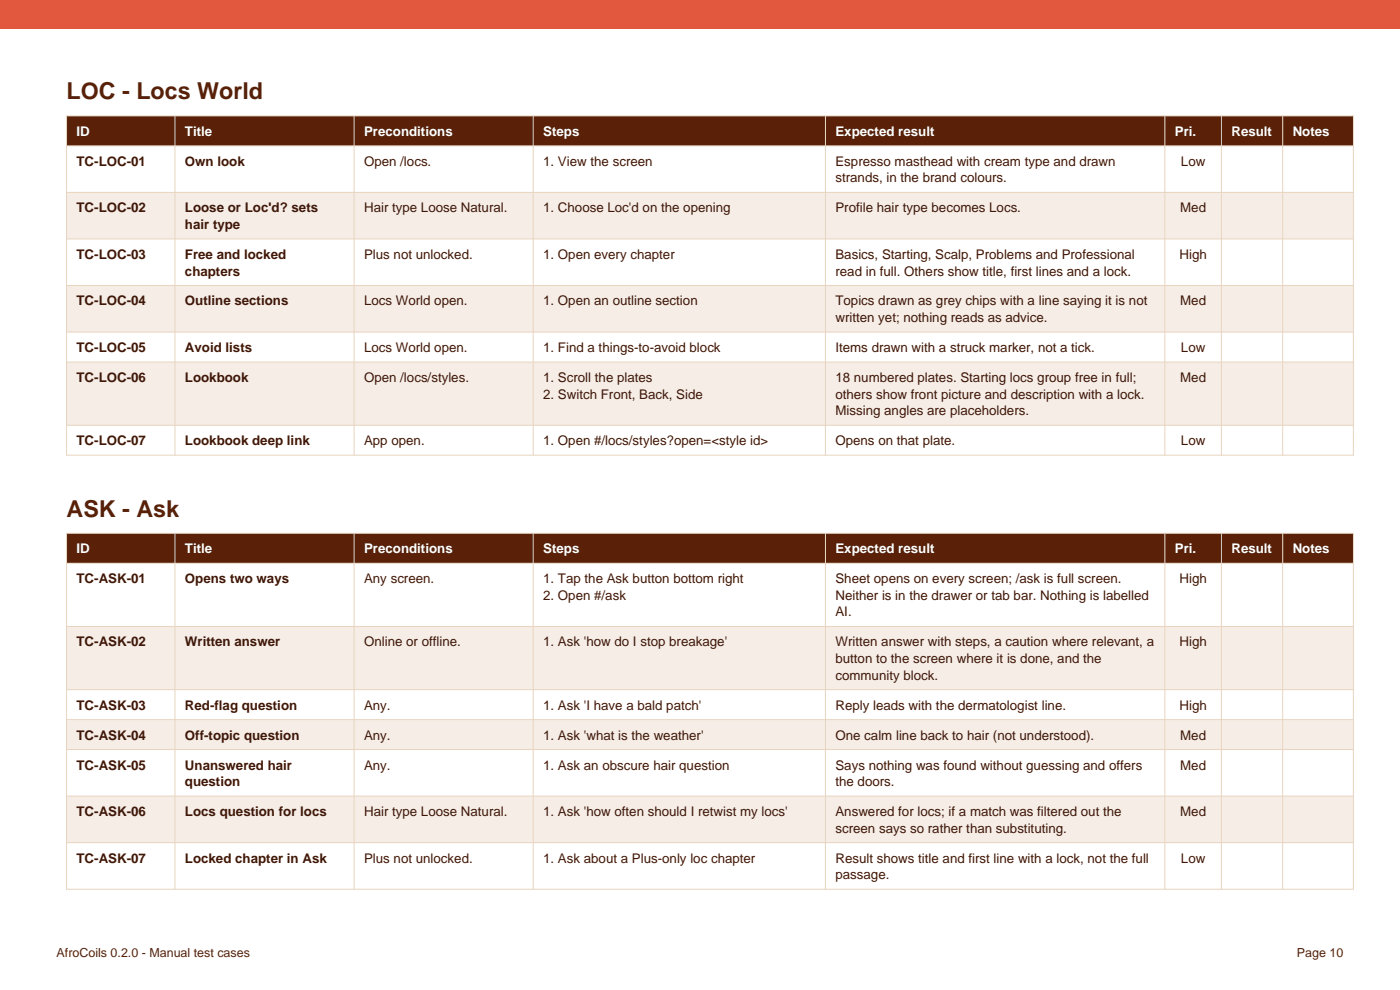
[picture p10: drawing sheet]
<svg xmlns="http://www.w3.org/2000/svg" width="297mm" height="210mm" viewBox="0 0 297 210" stroke-linecap="round" stroke-linejoin="round" font-family="sans-serif">
<defs><g id="words">
<g font-size="4.9" fill="#5a2108">
<text x="14.1" y="21.1">LOC - Locs World</text>
<text x="14.1" y="109.6">ASK - Ask</text>
</g>
<g font-size="2.8" fill="#fff">
<text x="16.2" y="28.8">ID</text>
<text x="39.2" y="28.8">Title</text>
<text x="77.2" y="28.8">Preconditions</text>
<text x="115.2" y="28.8">Steps</text>
<text x="177.2" y="28.8">Expected result</text>
<text x="249.2" y="28.8">Pri.</text>
<text x="261.2" y="28.8">Result</text>
<text x="274.2" y="28.8">Notes</text>
<text x="16.2" y="117.4">ID</text>
<text x="39.2" y="117.4">Title</text>
<text x="77.2" y="117.4">Preconditions</text>
<text x="115.2" y="117.4">Steps</text>
<text x="177.2" y="117.4">Expected result</text>
<text x="249.2" y="117.4">Pri.</text>
<text x="261.2" y="117.4">Result</text>
<text x="274.2" y="117.4">Notes</text>
</g>
<g font-size="2.8" fill="#3f1708">
<text x="16.2" y="35.2">TC-LOC-01</text>
<text x="39.2" y="35.2">Own look</text>
<text x="77.2" y="35.2">Open /locs.</text>
<text x="115.2" y="35.2">1. View the screen</text>
<text x="177.2" y="35.2">Espresso masthead with cream type and drawn</text>
<text x="250.5" y="35.2">Low</text>
<text x="177.2" y="38.7">strands, in the brand colours.</text>
<text x="16.2" y="45">TC-LOC-02</text>
<text x="39.2" y="45">Loose or Loc'd? sets</text>
<text x="77.2" y="45">Hair type Loose Natural.</text>
<text x="115.2" y="45">1. Choose Loc'd on the opening</text>
<text x="177.2" y="45">Profile hair type becomes Locs.</text>
<text x="250.4" y="45">Med</text>
<text x="39.2" y="48.6">hair type</text>
<text x="16.2" y="54.9">TC-LOC-03</text>
<text x="39.2" y="54.9">Free and locked</text>
<text x="39.2" y="58.4">chapters</text>
<text x="77.2" y="54.9">Plus not unlocked.</text>
<text x="115.2" y="54.9">1. Open every chapter</text>
<text x="177.2" y="54.9">Basics, Starting, Scalp, Problems and Professional</text>
<text x="177.2" y="58.4">read in full. Others show title, first lines and a lock.</text>
<text x="250.2" y="54.9">High</text>
<text x="16.2" y="64.8">TC-LOC-04</text>
<text x="39.2" y="64.8">Outline sections</text>
<text x="77.2" y="64.8">Locs World open.</text>
<text x="115.2" y="64.8">1. Open an outline section</text>
<text x="177.2" y="64.8">Topics drawn as grey chips with a line saying it is not</text>
<text x="250.4" y="64.8">Med</text>
<text x="177.2" y="68.3">written yet; nothing reads as advice.</text>
<text x="16.2" y="74.7">TC-LOC-05</text>
<text x="39.2" y="74.7">Avoid lists</text>
<text x="77.2" y="74.7">Locs World open.</text>
<text x="115.2" y="74.7">1. Find a things-to-avoid block</text>
<text x="177.2" y="74.7">Items drawn with a struck marker, not a tick.</text>
<text x="250.5" y="74.7">Low</text>
<text x="16.2" y="81">TC-LOC-06</text>
<text x="39.2" y="81">Lookbook</text>
<text x="77.2" y="81">Open /locs/styles.</text>
<text x="115.2" y="81">1. Scroll the plates</text>
<text x="177.2" y="81">18 numbered plates. Starting locs group free in full;</text>
<text x="250.4" y="81">Med</text>
<text x="115.2" y="84.6">2. Switch Front, Back, Side</text>
<text x="177.2" y="84.6">others show front picture and description with a lock.</text>
<text x="177.2" y="88.1">Missing angles are placeholders.</text>
<text x="16.2" y="94.4">TC-LOC-07</text>
<text x="39.2" y="94.4">Lookbook deep link</text>
<text x="77.2" y="94.4">App open.</text>
<text x="115.2" y="94.4">1. Open #/locs/styles?open=&lt;style id&gt;</text>
<text x="177.2" y="94.4">Opens on that plate.</text>
<text x="250.5" y="94.4">Low</text>
<text x="16.2" y="123.7">TC-ASK-01</text>
<text x="39.2" y="123.7">Opens two ways</text>
<text x="77.2" y="123.7">Any screen.</text>
<text x="115.2" y="123.7">1. Tap the Ask button bottom right</text>
<text x="177.2" y="123.7">Sheet opens on every screen; /ask is full screen.</text>
<text x="250.2" y="123.7">High</text>
<text x="115.2" y="127.2">2. Open #/ask</text>
<text x="177.2" y="127.2">Neither is in the drawer or tab bar. Nothing is labelled</text>
<text x="177.2" y="130.8">AI.</text>
<text x="16.2" y="137.1">TC-ASK-02</text>
<text x="39.2" y="137.1">Written answer</text>
<text x="77.2" y="137.1">Online or offline.</text>
<text x="115.2" y="137.1">1. Ask 'how do I stop breakage'</text>
<text x="177.2" y="137.1">Written answer with steps, a caution where relevant, a</text>
<text x="250.2" y="137.1">High</text>
<text x="177.2" y="140.6">button to the screen where it is done, and the</text>
<text x="177.2" y="144.2">community block.</text>
<text x="16.2" y="150.5">TC-ASK-03</text>
<text x="39.2" y="150.5">Red-flag question</text>
<text x="77.2" y="150.5">Any.</text>
<text x="115.2" y="150.5">1. Ask 'I have a bald patch'</text>
<text x="177.2" y="150.5">Reply leads with the dermatologist line.</text>
<text x="250.2" y="150.5">High</text>
<text x="16.2" y="156.9">TC-ASK-04</text>
<text x="39.2" y="156.9">Off-topic question</text>
<text x="77.2" y="156.9">Any.</text>
<text x="115.2" y="156.9">1. Ask 'what is the weather'</text>
<text x="177.2" y="156.9">One calm line back to hair (not understood).</text>
<text x="250.4" y="156.9">Med</text>
<text x="16.2" y="163.2">TC-ASK-05</text>
<text x="39.2" y="163.2">Unanswered hair</text>
<text x="39.2" y="166.8">question</text>
<text x="77.2" y="163.2">Any.</text>
<text x="115.2" y="163.2">1. Ask an obscure hair question</text>
<text x="177.2" y="163.2">Says nothing was found without guessing and offers</text>
<text x="177.2" y="166.8">the doors.</text>
<text x="250.4" y="163.2">Med</text>
<text x="16.2" y="173.1">TC-ASK-06</text>
<text x="39.2" y="173.1">Locs question for locs</text>
<text x="77.2" y="173.1">Hair type Loose Natural.</text>
<text x="115.2" y="173.1">1. Ask 'how often should I retwist my locs'</text>
<text x="177.2" y="173.1">Answered for locs; if a match was filtered out the</text>
<text x="250.4" y="173.1">Med</text>
<text x="177.2" y="176.6">screen says so rather than substituting.</text>
<text x="16.2" y="183">TC-ASK-07</text>
<text x="39.2" y="183">Locked chapter in Ask</text>
<text x="77.2" y="183">Plus not unlocked.</text>
<text x="115.2" y="183">1. Ask about a Plus-only loc chapter</text>
<text x="177.2" y="183">Result shows title and first line with a lock, not the full</text>
<text x="250.5" y="183">Low</text>
<text x="177.2" y="186.5">passage.</text>
</g>
<g font-size="2.6" fill="#5a2108">
<text x="12" y="203">AfroCoils 0.2.0 - Manual test cases</text>
<text x="275.1" y="203">Page 10</text>
</g>
</g></defs>
<path d="M0 0h297v6h-297z" fill-rule="evenodd" fill="#e2583e"/>
<path d="M14.1 24.6h273v6.3h-273z" fill-rule="evenodd" fill="#5a2108"/>
<g fill="#f6eee6">
<path d="M14.1 40.8h273v9.9h-273z" fill-rule="evenodd"/>
<path d="M14.1 60.6h273v9.8h-273z" fill-rule="evenodd"/>
<path d="M14.1 76.8h273v13.4h-273z" fill-rule="evenodd"/>
</g>
<g fill="none" stroke="#e8d5c0" stroke-width=".21">
<path d="M14.1 24.6h273v71.9h-273zM14.1 30.9h273M37.1 24.6v71.9M75.1 24.6v71.9M113.1 24.6v71.9M175.1 24.6v71.9M247.1 24.6v71.9M259.1 24.6v71.9M272.1 24.6v71.9M14.1 40.8h273M14.1 50.7h273M14.1 60.6h273"/>
<path d="M14.1 70.4h273M14.1 76.8h273M14.1 90.2h273"/>
</g>
<path d="M14.1 113.1h273v6.4h-273z" fill-rule="evenodd" fill="#5a2108"/>
<g fill="#f6eee6">
<path d="M14.1 132.9h273v13.4h-273z" fill-rule="evenodd"/>
<path d="M14.1 152.6h273v6.4h-273z" fill-rule="evenodd"/>
<path d="M14.1 168.9h273v9.8h-273z" fill-rule="evenodd"/>
</g>
<g fill="none" stroke="#e8d5c0" stroke-width=".21">
<path d="M14.1 113.1h273v75.5h-273zM14.1 119.5h273M37.1 113.1v75.5M75.1 113.1v75.5M113.1 113.1v75.5M175.1 113.1v75.5M247.1 113.1v75.5M259.1 113.1v75.5M272.1 113.1v75.5M14.1 132.9h273M14.1 146.3h273M14.1 152.6h273"/>
<path d="M14.1 159h273M14.1 168.9h273M14.1 178.7h273"/>
</g>
<use href="#words"/>
</svg>
